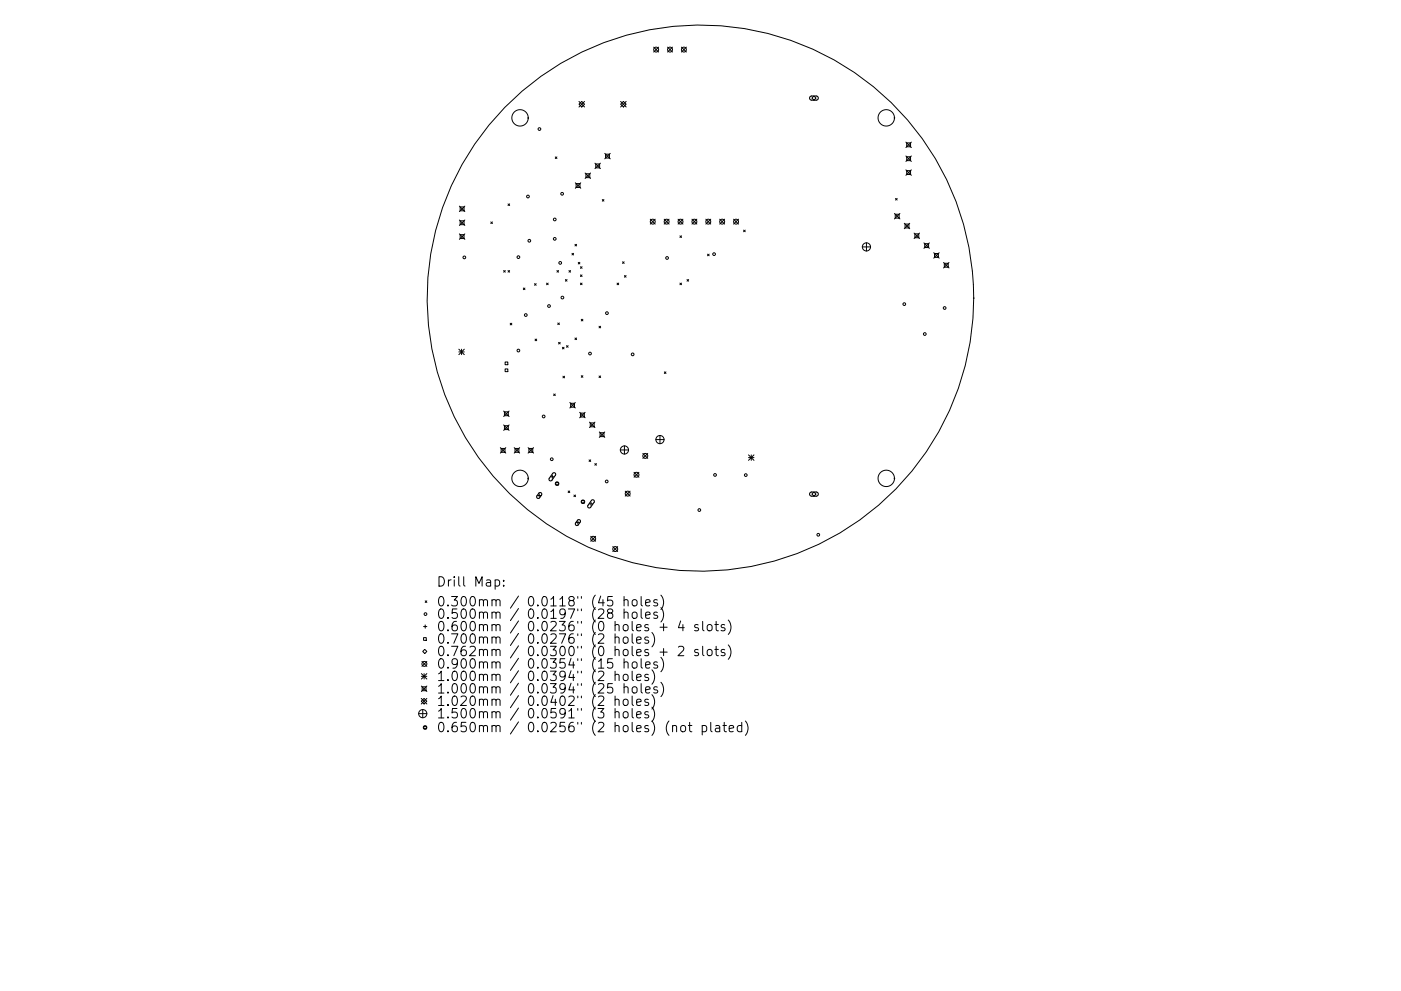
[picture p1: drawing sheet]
<svg xmlns="http://www.w3.org/2000/svg" width="297mm" height="210mm" viewBox="0 0 297 210" stroke-linecap="round" stroke-linejoin="round" font-family="sans-serif">
<defs><g id="words">
<g font-size="2.8">
<text x="92.5" y="125.1">Drill</text>
<text x="100.5" y="125.1">Map:</text>
<text x="92.5" y="129.3">0.300mm</text>
<text x="92.5" y="131.9">0.500mm</text>
<text x="111.9" y="129.3">0.0118&quot;</text>
<text x="111.9" y="131.9">0.0197&quot;</text>
<text x="125.7" y="129.3">(45</text>
<text x="125.7" y="131.9">(28</text>
<text x="132.5" y="129.3">holes)</text>
<text x="132.5" y="131.9">holes)</text>
<text x="92.5" y="134.5">0.600mm</text>
<text x="92.5" y="137.2">0.700mm</text>
<text x="111.9" y="134.5">0.0236&quot;</text>
<text x="111.9" y="137.2">0.0276&quot;</text>
<text x="125.7" y="134.5">(0</text>
<text x="125.7" y="137.2">(2</text>
<text x="130.6" y="134.5">holes</text>
<text x="130.6" y="137.2">holes)</text>
<text x="140.4" y="134.5">+</text>
<text x="144.6" y="134.5">4</text>
<text x="148.2" y="134.5">slots)</text>
<text x="92.5" y="139.8">0.762mm</text>
<text x="92.5" y="142.5">0.900mm</text>
<text x="111.9" y="139.8">0.0300&quot;</text>
<text x="111.9" y="142.5">0.0354&quot;</text>
<text x="125.7" y="139.8">(0</text>
<text x="125.7" y="142.5">(15</text>
<text x="130.6" y="139.8">holes</text>
<text x="132.5" y="142.5">holes)</text>
<text x="140.4" y="139.8">+</text>
<text x="144.6" y="139.8">2</text>
<text x="148.2" y="139.8">slots)</text>
<text x="92.5" y="145.1">1.000mm</text>
<text x="92.5" y="147.7">1.000mm</text>
<text x="111.9" y="145.1">0.0394&quot;</text>
<text x="111.9" y="147.7">0.0394&quot;</text>
<text x="125.7" y="145.1">(2</text>
<text x="125.7" y="147.7">(25</text>
<text x="130.6" y="145.1">holes)</text>
<text x="132.5" y="147.7">holes)</text>
<text x="92.5" y="150.4">1.020mm</text>
<text x="92.5" y="153">1.500mm</text>
<text x="92.5" y="156">0.650mm</text>
<text x="111.9" y="150.4">0.0402&quot;</text>
<text x="111.9" y="153">0.0591&quot;</text>
<text x="111.9" y="156">0.0256&quot;</text>
<text x="125.7" y="150.4">(2</text>
<text x="125.7" y="153">(3</text>
<text x="125.7" y="156">(2</text>
<text x="130.6" y="150.4">holes)</text>
<text x="130.6" y="153">holes)</text>
<text x="130.6" y="156">holes)</text>
<text x="141.7" y="156">(not</text>
<text x="149.5" y="156">plated)</text>
</g>
</g></defs>
<g fill="none" stroke="#000" stroke-width=".21">
<path d="M138.6 10l1 1M139.6 10l-1 1M141.5 10l1.1 1M142.6 10l-1.1 1M144.5 10l1 1M145.5 10l-1 1M117.7 33.3l.4 .3M118.1 33.3l-.4 .3M122 38.8l1.1 1.1M122.1 39h.9v.8h-.9zM122.8 21.5l1.1 1.2M123.1 38.8l-1.1 1.1"/>
<path d="M123.3 21.5l.6 .6-.6 .6-.5-.6zM123.9 21.5l-1.1 1.2M124.1 36.7l1.1 1.2M124.2 36.9h.8v.8h-.8zM125.2 36.7l-1.1 1.2M126.1 34.6l1.2 1.2M126.3 34.8h.8v.8h-.8zM127.3 34.6l-1.2 1.2M128.2 32.5l1.2 1.2M128.4 32.7h.8v.8h-.8zM129.4 32.5l-1.2 1.2M131.6 21.5l1.2 1.2"/>
<path d="M132.2 21.5l.6 .6-.6 .6-.6-.6zM132.8 21.5l-1.2 1.2M172.1 20.8l.5-.4 .4 .4-.4 .5zM192.1 30.1l1.1 1.2M192.1 33.1l1.1 1.2M192.1 36l1.1 1.2M192.2 30.3h.9v.8h-.9zM192.2 33.3h.9v.8h-.9zM192.2 36.2h.9v.8h-.9zM193.2 30.1l-1.1 1.2M193.2 33.1l-1.1 1.2M193.2 36l-1.1 1.2"/>
<path d="M97.4 43.7l1.2 1.2M97.4 46.7l1.2 1.1M97.4 49.6l1.2 1.2M97.6 43.9h.8v.8h-.8zM97.6 46.8h.8v.9h-.8zM97.6 49.8h.8v.8h-.8zM98.6 43.7l-1.2 1.2M98.6 46.7l-1.2 1.1M98.6 49.6l-1.2 1.2M104.1 47.1l.3 .3M104.4 47.1l-.3 .3M106.8 57.4l.3 .3"/>
<path d="M107.1 57.4l-.3 .3M107.7 43.3l.4 .3M107.7 57.4l.4 .3M108.1 43.3l-.4 .3M108.1 57.4l-.4 .3M118.1 57.4l.3 .3M118.4 57.4l-.3 .3M119.9 59.3l.3 .4M120.2 59.3l-.3 .4M120.6 57.4l.4 .3M121 57.4l-.4 .3M121.3 53.7l.3 .4"/>
<path d="M121.6 53.7l-.3 .4M121.9 51.8l.4 .4M122.3 51.8l-.4 .4M122.6 55.7l.3 .3M122.9 55.7l-.3 .3M123.1 56.6l.3 .3M123.1 58.3l.3 .4M123.4 56.6l-.3 .3M123.4 58.3l-.3 .4M127.7 42.3l.3 .4M128 42.3l-.3 .4M132 55.5l.3 .4"/>
<path d="M132.3 55.5l-.3 .4M132.4 58.5l.3 .3M132.7 58.5l-.3 .3M137.9 46.5l1 1M138.9 46.5l-1 1M140.8 46.5l1.1 1M141.9 46.5l-1.1 1M143.8 46.5l1 1M144.2 50l.3 .4M144.5 50l-.3 .4M144.8 46.5l-1 1M145.7 59.3l.3 .4"/>
<path d="M146 59.3l-.3 .4M146.7 46.5l1 1M147.7 46.5l-1 1M149.6 46.5l1.1 1M150 53.9l.4 .4M150.4 53.9l-.4 .4M150.7 46.5l-1.1 1M152.6 46.5l1 1M153.6 46.5l-1 1M155.5 46.5l1.1 1M156.6 46.5l-1.1 1M157.7 48.8l.3 .4"/>
<path d="M158 48.8l-.3 .4M182.8 52.4h1.8M183.7 51.5v1.8M189.6 45.3l1.2 1.1M189.8 45.5h.8v.8h-.8zM189.9 42.1l.3 .3M190.2 42.1l-.3 .3M190.8 45.3l-1.2 1.1M191.7 47.4l1.2 1.1M191.9 47.5h.8v.9h-.8zM192.9 47.4l-1.2 1.1M193.8 49.5l1.2 1.1"/>
<path d="M194 49.6h.8v.8h-.8zM195 49.5l-1.2 1.1M195.9 51.5l1.1 1.2M196.1 51.7h.8v.8h-.8zM197 51.5l-1.1 1.2M198 53.6l1.1 1.2M198.1 53.8h.9v.8h-.9zM199.1 53.6l-1.1 1.2M200 55.7l1.2 1.2M200.2 55.9h.8v.8h-.8zM201.2 55.7l-1.2 1.2M97.3 74.1l1.1 1.1"/>
<path d="M97.3 74.7h1.1M97.9 74.1v1.1M98.4 74.1l-1.1 1.1M107.1 76.8h.6v.6h-.6zM107.1 78.3h.6v.5h-.6zM108.2 68.6l.3 .3M108.5 68.6l-.3 .3M111 61.1l.3 .4M111.3 61.1l-.3 .4M113.3 60.2l.4 .3M113.4 71.9l.4 .4M113.7 60.2l-.4 .3"/>
<path d="M113.8 71.9l-.4 .4M115.9 60.1l.3 .3M116.2 60.1l-.3 .3M118.3 68.5l.3 .4M118.4 72.6l.4 .4M118.6 68.5l-.3 .4M118.8 72.6l-.4 .4M119.2 73.7l.4 .3M119.4 79.8l.3 .4M119.6 73.7l-.4 .3M119.7 79.8l-.3 .4M120.1 73.3l.4 .4"/>
<path d="M120.5 73.3l-.4 .4M121.9 71.7l.4 .4M122.3 71.7l-.4 .4M123.1 60.1l.3 .3M123.2 67.7l.4 .4M123.2 79.7l.4 .4M123.4 60.1l-.3 .3M123.6 67.7l-.4 .4M123.6 79.7l-.4 .4M127 69.2l.4 .4M127 79.8l.4 .3M127.4 69.2l-.4 .4"/>
<path d="M127.4 79.8l-.4 .3M130.8 60.1l.4 .3M131.2 60.1l-.4 .3M140.9 78.9l.3 .3M141.2 78.9l-.3 .3M144.2 60.1l.3 .3M144.5 60.1l-.3 .3M106.1 95l1.1 1.1M106.2 95.1h.9v.9h-.9zM106.8 90.2l1.1 1.1M106.8 87.2l1.1 1.2M107 87.4h.8v.8h-.8z"/>
<path d="M107 90.3h.8v.8h-.8zM107.2 95l-1.1 1.1M107.9 87.2l-1.1 1.2M107.9 90.2l-1.1 1.1M109 95l1.2 1.1M109.2 95.1h.8v.9h-.8zM110.2 95l-1.2 1.1M112 95l1.1 1.1M112.1 95.1h.9v.9h-.9zM113.1 95l-1.1 1.1M117.4 83.6l.3 .3M117.7 83.6l-.3 .3"/>
<path d="M120.8 85.4l1.2 1.2M121 85.6h.8v.8h-.8zM122 85.4l-1.2 1.2M122.9 87.5l1.2 1.1M123.1 87.7h.8v.8h-.8zM124.1 87.5l-1.2 1.1M124.9 97.6l.3 .3M125 89.6l1.1 1.1M125.2 89.7h.8v.9h-.8zM125.2 97.6l-.3 .3M126.1 98.4l.4 .3M126.1 89.6l-1.1 1.1"/>
<path d="M126.5 98.4l-.4 .3M127.1 91.6l1.1 1.2M127.2 91.8h.9v.8h-.9zM128.2 91.6l-1.1 1.2M131.5 95.5h1.8M132.4 94.6v1.7M136.3 96.2l1 1M137.3 96.2l-1 1M139.1 93.3h1.7M139.9 92.4v1.7M158.7 96.5l1.2 1.2M158.7 97.1h1.2"/>
<path d="M159.3 96.5v1.2M159.9 96.5l-1.2 1.2M114 105.1h.7M114.3 104.8v.7M116.8 101.2h.7M117.1 100.8v.7M117.8 102.3h.6v.6h-.6zM120.5 104.2l.3 .3M120.8 104.2l-.3 .3M121.7 105l.3 .4M122 105l-.3 .4M122.2 110.9h.7"/>
<path d="M122.5 110.5v.7M123.3 106.2h.6v.5h-.6zM125 106.9h.7M125.2 113.8l1.1 1M125.3 106.6v.6M126.3 113.8l-1.1 1M129.9 116l1.1 1M131 116l-1.1 1M132.6 104.2l1 1.1M133.6 104.2l-1 1.1M134.4 100.2l1.1 1M135.5 100.2l-1.1 1"/>
<path d="M172.6 104.4l.4 .4-.4 .5-.5-.5zM89.6 138.2l.5-.4 .4 .4-.4 .5zM89.8 132.9h.7M89.8 135.3h.6v.6h-.6zM90.2 127.5l.3 .3M90.2 132.6v.7M90.5 127.5l-.3 .3M98.3 122.4v1.7l.3 .3M104.3 127.4l.3-.2 .5 .1 .1 1.3M104.3 130.1a.5 .5 0 0 1 .9 0v1.1M104.3 132.7a.5 .5 0 0 1 .9 .1v1M104.3 135.3a.5 .5 0 0 1 .9 .1v1.1"/>
<path d="M104.3 138a.5 .5 0 0 1 .9 .1v1M105.2 127.5l.3-.3 .4 .1 .1 1.3M105.2 130.1l.3-.2 .4 .1 .1 1.2M105.2 132.8l.3-.3 .4 .1 .1 1.2M105.2 135.4l.3-.3 .4 .1 .1 1.3M105.2 138.1l.3-.3 .4 .1 .1 1.2M109.9 126.5l-1.7 2.5M109.9 129.1l-1.7 2.6M109.9 131.7l-1.7 2.6M109.9 134.4l-1.7 2.6M109.9 137l-1.7 2.6M109.9 139.7l-1.7 2.5"/>
<path d="M122.5 126.6v.3M122.5 129.2v.4M122.5 131.8v.4M122.5 134.5v.4M122.5 137.1v.4M122.5 139.8v.3M123.3 126.6v.3M123.3 129.2v.4M123.3 131.8v.4M123.3 134.5v.4M123.3 137.1v.4M123.3 139.8v.3"/>
<path d="M148 132.6l-.4-.1-.3 .3 .1 .3 .6 .2v.4h-.7M148 137.9l-.4-.1-.3 .3 .1 .3 .6 .1v.5h-.7M88.8 151.4h1.7M89.3 148.8l.6-.6 .6 .6-.6 .6zM89.3 148.2l1.2 1.2M89.3 142.9l1.2 1.2M89.3 143.5h1.2M89.3 145.6l1.2 1.1M89.5 140.3l1 1.1M89.5 145.7h.8v.8h-.8zM89.6 150.5v1.8M89.9 154.1h.5v.5h-.5z"/>
<path d="M89.9 142.9v1.2M90.5 140.3l-1 1.1M90.5 142.9l-1.2 1.2M90.5 145.6l-1.2 1.1M90.5 148.2l-1.2 1.2M104.3 140.6a.5 .5 0 0 1 .9 .1v1.1M104.3 143.3a.5 .5 0 0 1 .9 0v1.1M104.3 145.9a.5 .5 0 0 1 .9 .1v1M104.3 148.5a.5 .5 0 0 1 .9 .1v1.1M104.3 151.2a.5 .5 0 0 1 .9 .1v1M104.3 154.1a.5 .5 0 0 1 .9 .1v1.1M105.2 140.7l.3-.3 .4 .1 .1 1.3"/>
<path d="M105.2 143.3l.3-.2 .4 .1 .1 1.2M105.2 146l.3-.3 .4 .1 .1 1.2M105.2 148.6l.3-.3 .4 .1 .1 1.3M105.2 151.3l.3-.3 .4 .1 .1 1.2M105.2 154.2l.3-.3 .4 .1 .1 1.3M109.9 142.3l-1.7 2.6M109.9 144.9l-1.7 2.6M109.9 147.6l-1.7 2.6M109.9 150.2l-1.7 2.6M109.9 153.2l-1.7 2.5M122.5 142.4v.4M122.5 145v.4"/>
<path d="M122.5 147.7v.4M122.5 150.3v.4M122.5 153.3v.3M123.3 142.4v.4M123.3 145v.4M123.3 147.7v.4M123.3 150.3v.4M123.3 153.3v.3"/>
<circle cx="139.1" cy="10.5" r=".52"/>
<circle cx="142.1" cy="10.5" r=".52"/>
<circle cx="145" cy="10.5" r=".52"/>
<circle cx="110.3" cy="25" r="1.74"/>
<circle cx="114.4" cy="27.4" r=".29"/>
<circle cx="187.9" cy="25" r="1.74"/>
<circle cx="98.5" cy="54.6" r=".29"/>
<circle cx="109.9" cy="54.6" r=".29"/>
<circle cx="111.9" cy="41.7" r=".29"/>
<circle cx="112.2" cy="51.1" r=".29"/>
<circle cx="117.6" cy="50.7" r=".29"/>
<circle cx="117.6" cy="46.6" r=".29"/>
<circle cx="118.8" cy="55.8" r=".29"/>
<circle cx="119.2" cy="41.1" r=".29"/>
<circle cx="138.4" cy="47" r=".52"/>
<circle cx="141.3" cy="47" r=".52"/>
<circle cx="141.4" cy="54.7" r=".29"/>
<circle cx="144.3" cy="47" r=".52"/>
<circle cx="147.2" cy="47" r=".52"/>
<circle cx="150.2" cy="47" r=".52"/>
<circle cx="151.4" cy="53.9" r=".29"/>
<circle cx="153.1" cy="47" r=".52"/>
<circle cx="156.1" cy="47" r=".52"/>
<circle cx="183.7" cy="52.4" r=".87"/>
<circle cx="109.9" cy="74.4" r=".29"/>
<circle cx="111.5" cy="66.8" r=".29"/>
<circle cx="116.4" cy="64.9" r=".29"/>
<circle cx="119.2" cy="63.1" r=".29"/>
<circle cx="125.1" cy="75" r=".29"/>
<circle cx="128.7" cy="66.4" r=".29"/>
<circle cx="134.1" cy="75.2" r=".29"/>
<circle cx="148.5" cy="63.3" r="57.9"/>
<circle cx="191.7" cy="64.5" r=".29"/>
<circle cx="196.1" cy="70.9" r=".29"/>
<circle cx="200.3" cy="65.3" r=".29"/>
<circle cx="115.3" cy="88.4" r=".29"/>
<circle cx="117" cy="97.4" r=".29"/>
<circle cx="132.4" cy="95.5" r=".87"/>
<circle cx="136.8" cy="96.7" r=".52"/>
<circle cx="139.9" cy="93.3" r=".87"/>
<circle cx="110.3" cy="101.5" r="1.74"/>
<circle cx="118.1" cy="102.6" r=".38"/>
<circle cx="123.6" cy="106.5" r=".38"/>
<circle cx="125.8" cy="114.3" r=".52"/>
<circle cx="128.6" cy="102.2" r=".29"/>
<circle cx="130.4" cy="116.5" r=".52"/>
<circle cx="133.1" cy="104.7" r=".52"/>
<circle cx="134.9" cy="100.7" r=".52"/>
<circle cx="148.3" cy="108.2" r=".29"/>
<circle cx="151.6" cy="100.8" r=".29"/>
<circle cx="158.1" cy="100.8" r=".29"/>
<circle cx="173.5" cy="113.5" r=".29"/>
<circle cx="187.9" cy="101.5" r="1.74"/>
<circle cx="90.2" cy="130.3" r=".29"/>
<circle cx="89.6" cy="151.4" r=".87"/>
<circle cx="90" cy="140.9" r=".52"/>
<circle cx="90.1" cy="154.4" r=".38"/>
</g>
<g fill="#000" stroke="#000" stroke-width=".21">
<circle cx="112" cy="25" r=".06"/>
<circle cx="189.6" cy="25" r=".06"/>
<circle cx="206.4" cy="63.3" r=".06"/>
<circle cx="112" cy="101.5" r=".06"/>
<circle cx="189.6" cy="101.5" r=".06"/>
</g>
<path d="M171.8 20.5l1.4-.1 .2 .2 .1 .3-.4 .3h-1.1l-.3-.3zM114.3 104.6l.4-.1 .2 .4-.5 .8-.3 .1-.3-.4zM117.2 100.4h.5l.1 .4-.8 1.1-.4 .1-.2-.4zM122.5 110.3h.4l.2 .3-.5 .8-.3 .1-.3-.4zM125.4 106.1h.4l.2 .4-.8 1.2-.4 .1-.2-.5zM171.8 104.5l1.4-.1 .2 .2 .1 .3-.4 .4h-1.1l-.3-.4z" fill="none" stroke="#000" stroke-width=".23"/>
<use href="#words"/>
</svg>
